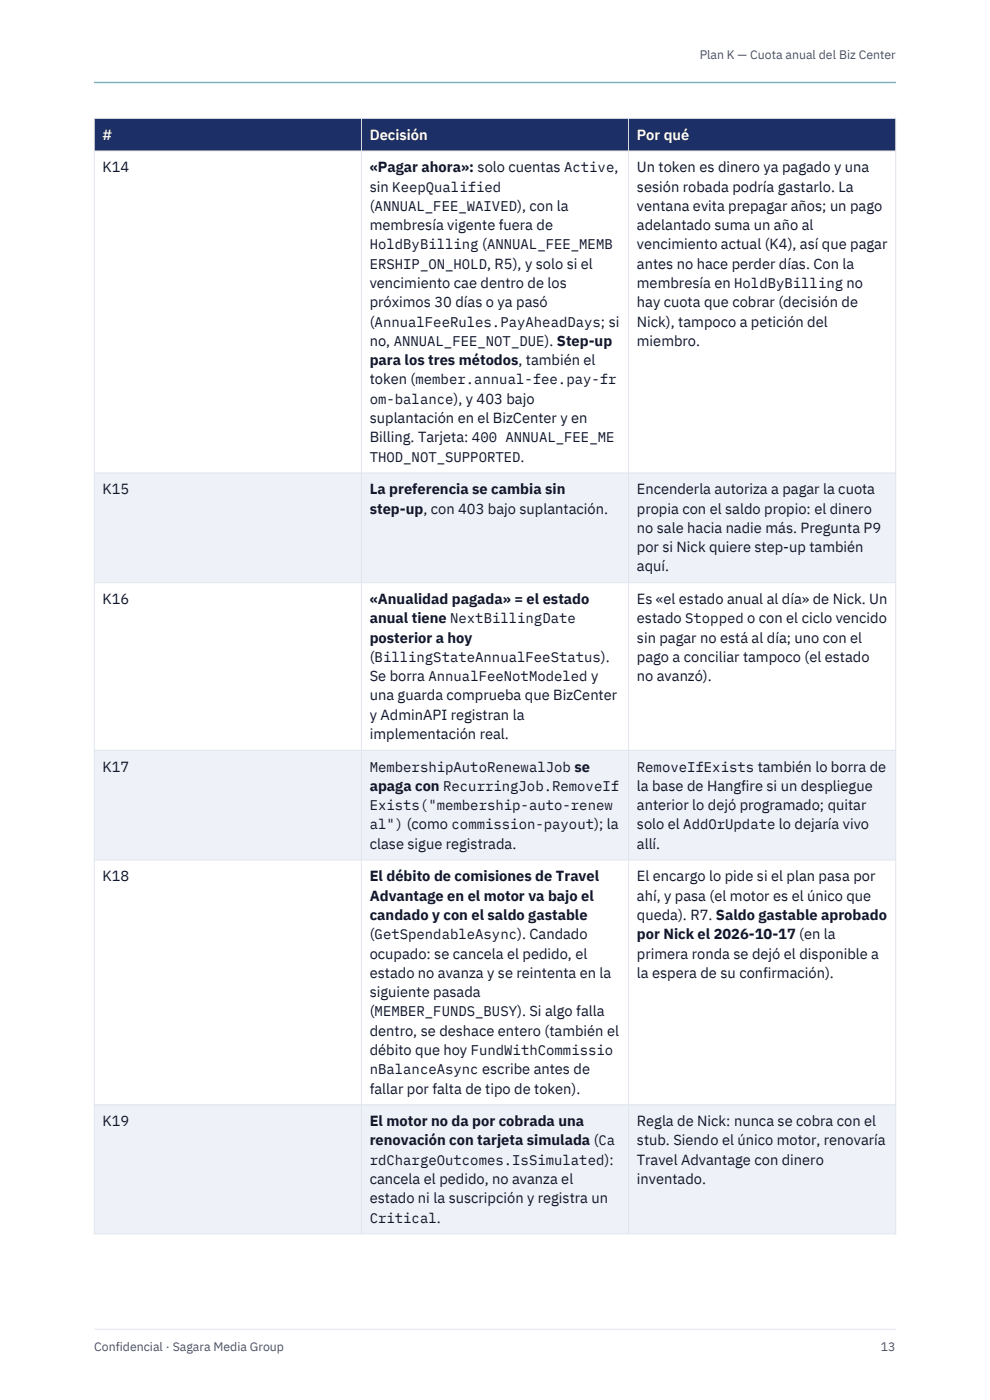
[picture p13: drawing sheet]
<svg xmlns="http://www.w3.org/2000/svg" width="210mm" height="297mm" viewBox="0 0 210 297" stroke-linecap="round" stroke-linejoin="round" font-family="sans-serif">
<defs><g id="words">
<g font-size="3.1" fill="#fff">
<text x="21.8" y="29.6">#</text>
<text x="78.4" y="29.6">Decisión</text>
<text x="135.1" y="29.6">Por qué</text>
</g>
<g font-size="3.1" fill="#12172b">
<text x="21.8" y="36.5">K14</text>
<text x="78.4" y="36.5">«Pagar ahora»: solo cuentas Active,</text>
<text x="78.4" y="40.6">sin KeepQualified</text>
<text x="135.1" y="36.5">Un token es dinero ya pagado y una</text>
<text x="135.1" y="40.6">sesión robada podría gastarlo. La</text>
<text x="78.4" y="44.7">(ANNUAL_FEE_WAIVED), con la</text>
<text x="135.1" y="44.7">ventana evita prepagar años; un pago</text>
<text x="78.4" y="48.8">membresía vigente fuera de</text>
<text x="135.1" y="48.8">adelantado suma un año al</text>
<text x="135.1" y="52.9">vencimiento actual (K4), así que pagar</text>
<text x="135.1" y="57">antes no hace perder días. Con la</text>
<text x="78.4" y="61.1">vencimiento cae dentro de los</text>
<text x="78.4" y="65.2">próximos 30 días o ya pasó</text>
<text x="135.1" y="61.1">membresía en HoldByBilling no</text>
<text x="135.1" y="65.2">hay cuota que cobrar (decisión de</text>
<text x="78.4" y="69.3">(AnnualFeeRules.PayAheadDays; si</text>
<text x="135.1" y="69.3">Nick), tampoco a petición del</text>
<text x="78.4" y="73.4">no, ANNUAL_FEE_NOT_DUE). Step-up</text>
<text x="78.4" y="77.5">para los tres métodos, también el</text>
<text x="135.1" y="73.4">miembro.</text>
<text x="78.4" y="81.6">token (member.annual-fee.pay-fr</text>
<text x="78.4" y="89.7">suplantación en el BizCenter y en</text>
<text x="78.4" y="93.8">Billing. Tarjeta: 400 ANNUAL_FEE_ME</text>
<text x="21.8" y="104.8">K15</text>
<text x="78.4" y="104.8">La preferencia se cambia sin</text>
<text x="135.1" y="104.8">Encenderla autoriza a pagar la cuota</text>
<text x="78.4" y="108.9">step-up, con 403 bajo suplantación.</text>
<text x="135.1" y="108.9">propia con el saldo propio: el dinero</text>
<text x="135.1" y="113">no sale hacia nadie más. Pregunta P9</text>
<text x="135.1" y="117.1">por si Nick quiere step-up también</text>
<text x="135.1" y="121.2">aquí.</text>
<text x="21.8" y="128.1">K16</text>
<text x="78.4" y="128.1">«Anualidad pagada» = el estado</text>
<text x="135.1" y="128.1">Es «el estado anual al día» de Nick. Un</text>
<text x="78.4" y="132.2">anual tiene NextBillingDate</text>
<text x="78.4" y="136.3">posterior a hoy</text>
<text x="135.1" y="132.2">estado Stopped o con el ciclo vencido</text>
<text x="135.1" y="136.3">sin pagar no está al día; uno con el</text>
<text x="78.4" y="140.4">(BillingStateAnnualFeeStatus).</text>
<text x="135.1" y="140.4">pago a conciliar tampoco (el estado</text>
<text x="78.4" y="144.5">Se borra AnnualFeeNotModeled y</text>
<text x="78.4" y="148.6">una guarda comprueba que BizCenter</text>
<text x="135.1" y="144.5">no avanzó).</text>
<text x="78.4" y="152.7">y AdminAPI registran la</text>
<text x="78.4" y="156.8">implementación real.</text>
<text x="21.8" y="163.7">K17</text>
<text x="78.4" y="167.8">apaga con RecurringJob.RemoveIf</text>
<text x="135.1" y="167.8">la base de Hangfire si un despliegue</text>
<text x="135.1" y="171.9">anterior lo dejó programado; quitar</text>
<text x="135.1" y="176">solo el AddOrUpdate lo dejaría vivo</text>
<text x="78.4" y="180.1">clase sigue registrada.</text>
<text x="135.1" y="180.1">allí.</text>
<text x="21.8" y="187">K18</text>
<text x="78.4" y="187">El débito de comisiones de Travel</text>
<text x="78.4" y="191.1">Advantage en el motor va bajo el</text>
<text x="135.1" y="187">El encargo lo pide si el plan pasa por</text>
<text x="135.1" y="191.1">ahí, y pasa (el motor es el único que</text>
<text x="78.4" y="195.2">candado y con el saldo gastable</text>
<text x="135.1" y="195.2">queda). R7. Saldo gastable aprobado</text>
<text x="78.4" y="199.2">(GetSpendableAsync). Candado</text>
<text x="78.4" y="203.3">ocupado: se cancela el pedido, el</text>
<text x="135.1" y="199.2">por Nick el 2026-10-17 (en la</text>
<text x="135.1" y="203.3">primera ronda se dejó el disponible a</text>
<text x="78.4" y="207.4">estado no avanza y se reintenta en la</text>
<text x="135.1" y="207.4">la espera de su confirmación).</text>
<text x="78.4" y="211.5">siguiente pasada</text>
<text x="78.4" y="215.6">(MEMBER_FUNDS_BUSY). Si algo falla</text>
<text x="78.4" y="219.7">dentro, se deshace entero (también el</text>
<text x="78.4" y="223.8">débito que hoy FundWithCommissio</text>
<text x="78.4" y="232">fallar por falta de tipo de token).</text>
<text x="21.8" y="238.9">K19</text>
<text x="78.4" y="238.9">El motor no da por cobrada una</text>
<text x="135.1" y="238.9">Regla de Nick: nunca se cobra con el</text>
<text x="78.4" y="243">renovación con tarjeta simulada (Ca</text>
<text x="135.1" y="243">stub. Siendo el único motor, renovaría</text>
<text x="78.4" y="251.2">cancela el pedido, no avanza el</text>
<text x="135.1" y="247.1">Travel Advantage con dinero</text>
<text x="135.1" y="251.2">inventado.</text>
<text x="78.4" y="255.3">estado ni la suscripción y registra un</text>
</g>
<g font-size="3" fill="#12172b">
<text x="78.4" y="52.9">HoldByBilling (ANNUAL_FEE_MEMB</text>
<text x="78.4" y="57">ERSHIP_ON_HOLD, R5), y solo si el</text>
<text x="78.4" y="85.7">om-balance), y 403 bajo</text>
<text x="78.4" y="97.9">THOD_NOT_SUPPORTED.</text>
<text x="78.4" y="163.7">MembershipAutoRenewalJob se</text>
<text x="135.1" y="163.7">RemoveIfExists también lo borra de</text>
<text x="78.4" y="171.9">Exists(&quot;membership-auto-renew</text>
<text x="78.4" y="176">al&quot;) (como commission-payout); la</text>
<text x="78.4" y="227.9">nBalanceAsync escribe antes de</text>
<text x="78.4" y="247.1">rdChargeOutcomes.IsSimulated):</text>
<text x="78.4" y="259.4">Critical.</text>
</g>
<g font-size="2.6" fill="#4b5265">
<text x="148.4" y="12.5">Plan K — Cuota anual del Biz Center</text>
<text x="20" y="286.5">Confidencial · Sagara Media Group</text>
<text x="186.9" y="286.5">13</text>
</g>
</g></defs>
<path d="M20 17.5h170" fill="none" stroke="#3dadaf" stroke-width=".28"/>
<path d="M20 282h170" fill="none" stroke="#e1e5ee" stroke-width=".21"/>
<path d="M20 25.1h170v6.9h-170z" fill-rule="evenodd" fill="#1c2f66"/>
<path d="M20 32h170v68.3h-170z" fill-rule="evenodd" fill="#fff"/>
<path d="M20 100.3h170v23.3h-170z" fill-rule="evenodd" fill="#eef1f8"/>
<path d="M20 123.6h170v35.6h-170z" fill-rule="evenodd" fill="#fff"/>
<path d="M20 159.2h170v23.3h-170z" fill-rule="evenodd" fill="#eef1f8"/>
<path d="M20 182.5h170v51.9h-170z" fill-rule="evenodd" fill="#fff"/>
<path d="M20 234.4h170v27.4h-170z" fill-rule="evenodd" fill="#eef1f8"/>
<path d="M20 25.1h170v236.7h-170zM20 32h170M76.7 25.1v236.7M133.3 25.1v236.7M20 100.3h170M20 123.6h170M20 159.2h170M20 182.5h170M20 234.4h170" fill="none" stroke="#e1e5ee" stroke-width=".21"/>
<use href="#words"/>
</svg>
